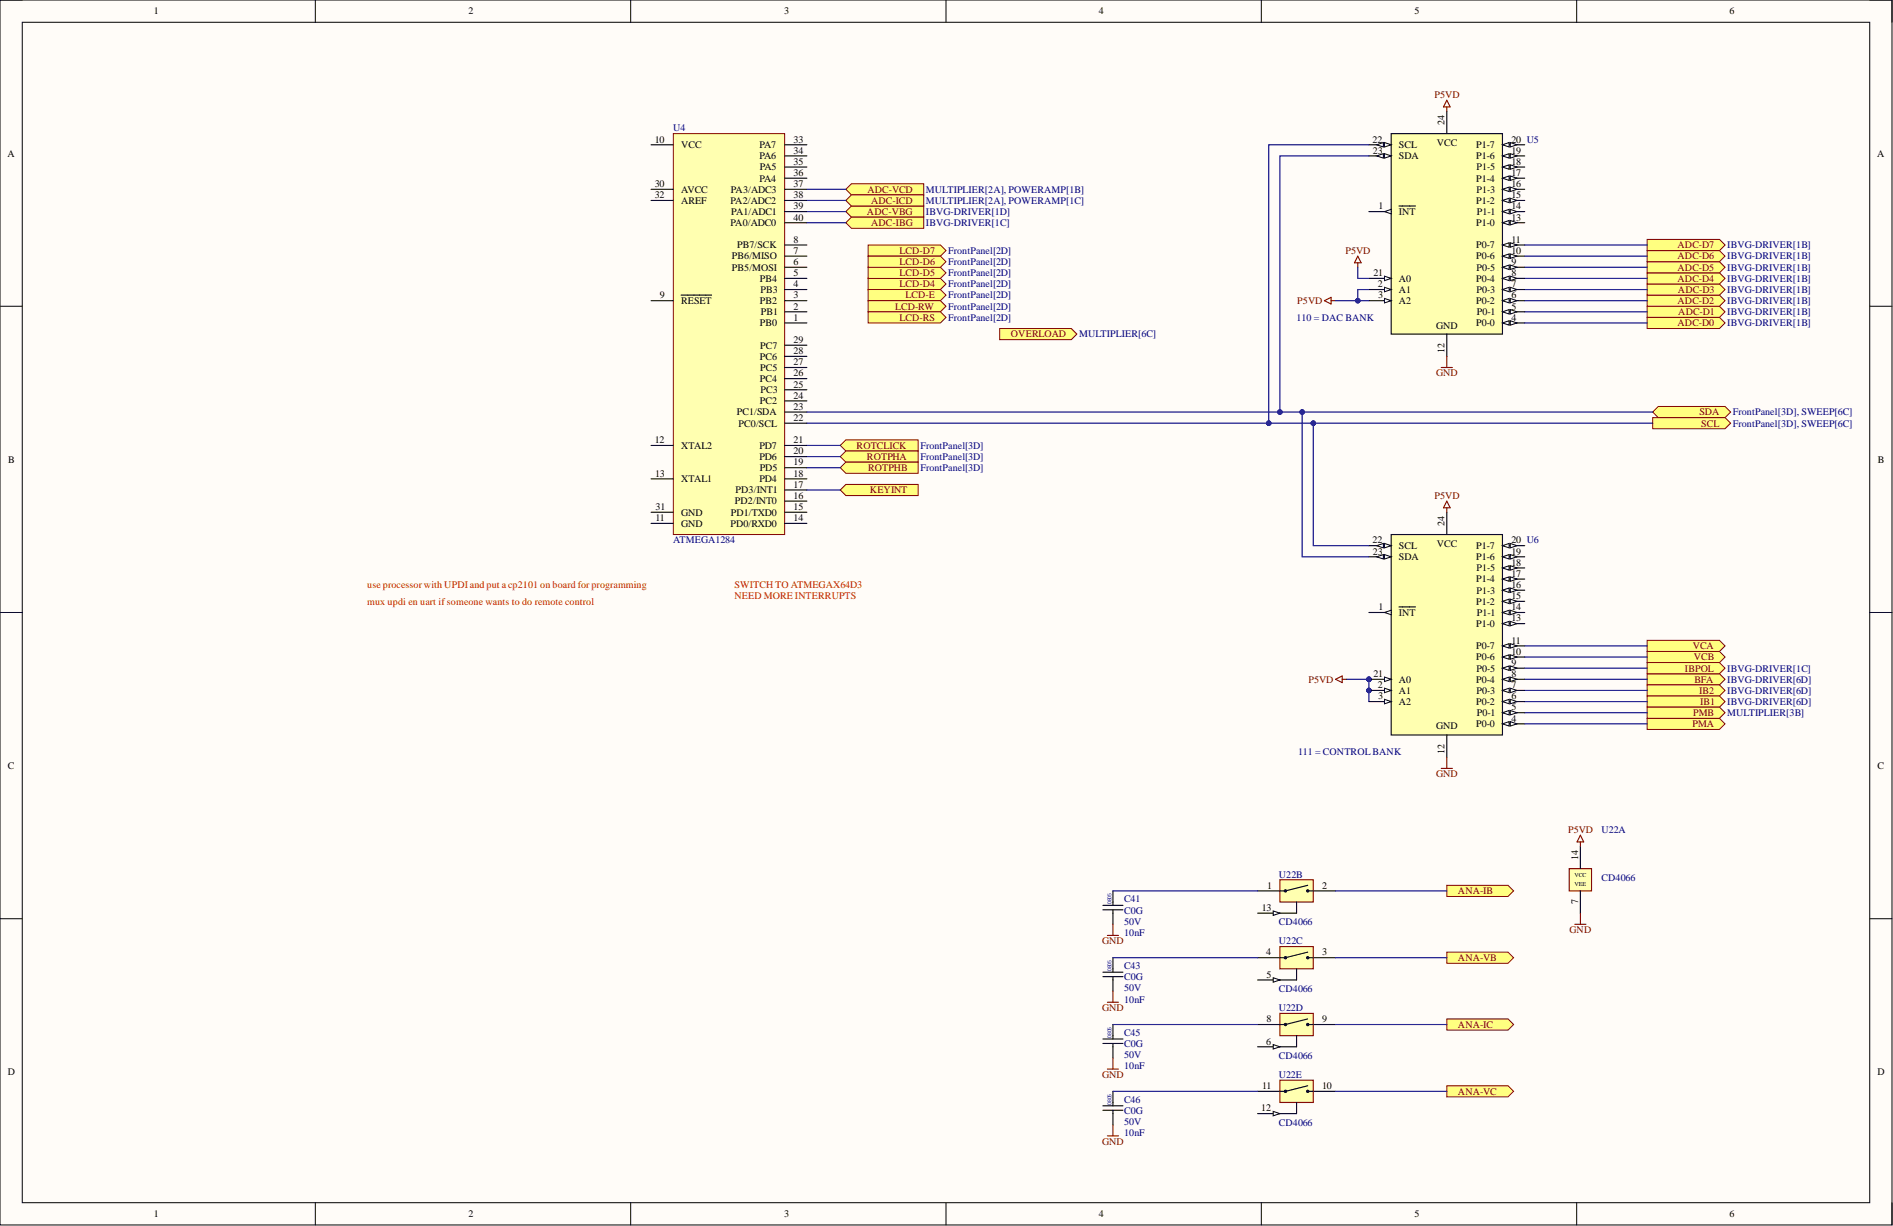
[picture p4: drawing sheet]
<svg xmlns="http://www.w3.org/2000/svg" width="431mm" height="279mm" viewBox="0 0 431 279" stroke-linecap="round" stroke-linejoin="round" font-family="sans-serif">
<defs><g id="words">
<g font-size="2.3">
<text x="35.1" y="3.3">1</text>
<text x="106.8" y="3.3">2</text>
<text x="178.7" y="3.3">3</text>
<text x="250.4" y="3.3">4</text>
<text x="322.4" y="3.3">5</text>
<text x="394.2" y="3.3">6</text>
<text x="329.2" y="28.4" transform="rotate(-90 329.2 28.4)">24</text>
<text x="1.7" y="35.7">A</text>
<text x="149.2" y="32.5">10</text>
<text x="155.2" y="33.8">VCC</text>
<text x="173.1" y="33.8">PA7</text>
<text x="180.9" y="32.5">33</text>
<text x="180.9" y="35">34</text>
<text x="312.8" y="32.5">22</text>
<text x="312.9" y="35">23</text>
<text x="318.8" y="33.8">SCL</text>
<text x="327.5" y="33.2">VCC</text>
<text x="336.4" y="33.8">P1-7</text>
<text x="344.5" y="35">19</text>
<text x="344.5" y="32.5">20 U5</text>
<text x="427.8" y="35.7">A</text>
<text x="173.1" y="36.3">PA6</text>
<text x="173.1" y="41.4">PA4</text>
<text x="173.2" y="38.8">PA5</text>
<text x="180.9" y="37.6">35</text>
<text x="180.9" y="40.1">36</text>
<text x="318.8" y="36.3">SDA</text>
<text x="336.4" y="41.4">P1-4</text>
<text x="336.4" y="36.3">P1-6</text>
<text x="336.5" y="38.8">P1-5</text>
<text x="344.5" y="40.1">17</text>
<text x="344.5" y="37.6">18</text>
<text x="149.2" y="42.6">30</text>
<text x="149.2" y="45.2">32</text>
<text x="155.2" y="43.9">AVCC</text>
<text x="155.2" y="46.4">AREF</text>
<text x="166.5" y="46.4">PA2/ADC2</text>
<text x="166.6" y="43.9">PA3/ADC3</text>
<text x="180.9" y="42.6">37</text>
<text x="180.9" y="45.2">38</text>
<text x="180.9" y="47.7">39</text>
<text x="314.2" y="47.7">1</text>
<text x="336.4" y="46.4">P1-2</text>
<text x="336.5" y="43.9">P1-3</text>
<text x="344.5" y="47.7">14</text>
<text x="344.5" y="45.2">15</text>
<text x="344.5" y="42.6">16</text>
<text x="166.5" y="51.5">PA0/ADC0</text>
<text x="166.7" y="49">PA1/ADC1</text>
<text x="180.9" y="50.3">40</text>
<text x="318.8" y="49">INT</text>
<text x="336.4" y="51.5">P1-0</text>
<text x="336.6" y="49">P1-1</text>
<text x="344.5" y="50.3">13</text>
<text x="166.8" y="59.1">PB6/MISO</text>
<text x="168" y="56.6">PB7/SCK</text>
<text x="180.9" y="57.9">7</text>
<text x="180.9" y="55.3">8</text>
<text x="336.4" y="56.6">P0-7</text>
<text x="336.4" y="59.1">P0-6</text>
<text x="344.5" y="55.3">11</text>
<text x="344.5" y="57.9">10</text>
<text x="166.8" y="61.7">PB5/MOSI</text>
<text x="173.2" y="64.2">PB4</text>
<text x="180.9" y="65.5">4</text>
<text x="180.9" y="62.9">5</text>
<text x="180.9" y="60.4">6</text>
<text x="313" y="62.9">21</text>
<text x="314" y="65.5">2</text>
<text x="318.8" y="64.2">A0</text>
<text x="336.4" y="64.2">P0-4</text>
<text x="336.5" y="61.7">P0-5</text>
<text x="344.5" y="62.9">8</text>
<text x="344.5" y="65.5">7</text>
<text x="344.5" y="60.4">9</text>
<text x="150.4" y="68">9</text>
<text x="155.2" y="69.3">RESET</text>
<text x="173.2" y="69.3">PB2</text>
<text x="173.3" y="66.7">PB3</text>
<text x="173.4" y="71.8">PB1</text>
<text x="180.9" y="70.6">2</text>
<text x="180.9" y="68">3</text>
<text x="314.1" y="68">3</text>
<text x="318.8" y="66.7">A1</text>
<text x="318.8" y="69.3">A2</text>
<text x="336.4" y="69.3">P0-2</text>
<text x="336.5" y="66.7">P0-3</text>
<text x="336.6" y="71.8">P0-1</text>
<text x="344.5" y="70.6">5</text>
<text x="344.5" y="68">6</text>
<text x="173.2" y="74.4">PB0</text>
<text x="180.9" y="73.1">1</text>
<text x="327.3" y="74.9">GND</text>
<text x="336.4" y="74.4">P0-0</text>
<text x="344.5" y="73.1">4</text>
<text x="173.2" y="82">PC6</text>
<text x="173.2" y="79.4">PC7</text>
<text x="180.9" y="83.2">27</text>
<text x="180.9" y="80.7">28</text>
<text x="180.9" y="78.2">29</text>
<text x="329.2" y="80.4" transform="rotate(-90 329.2 80.4)">12</text>
<text x="173.2" y="87.1">PC4</text>
<text x="173.2" y="84.5">PC5</text>
<text x="173.3" y="89.6">PC3</text>
<text x="180.9" y="88.3">25</text>
<text x="180.9" y="85.8">26</text>
<text x="167.9" y="94.7">PC1/SDA</text>
<text x="173.2" y="92.1">PC2</text>
<text x="180.9" y="95.9">22</text>
<text x="180.9" y="93.4">23</text>
<text x="180.9" y="90.9">24</text>
<text x="149.2" y="101">12</text>
<text x="168.3" y="97.2">PC0/SCL</text>
<text x="180.9" y="101">21</text>
<text x="1.9" y="105.5">B</text>
<text x="155.2" y="102.3">XTAL2</text>
<text x="173.1" y="104.8">PD6</text>
<text x="173.1" y="102.3">PD7</text>
<text x="173.2" y="107.4">PD5</text>
<text x="180.9" y="106.1">19</text>
<text x="180.9" y="103.5">20</text>
<text x="428" y="105.5">B</text>
<text x="149.3" y="108.6">13</text>
<text x="155.2" y="109.9">XTAL1</text>
<text x="167.7" y="112.4">PD3/INT1</text>
<text x="173.1" y="109.9">PD4</text>
<text x="180.9" y="113.7">16</text>
<text x="180.9" y="111.2">17</text>
<text x="180.9" y="108.6">18</text>
<text x="149.4" y="118.8">11</text>
<text x="149.4" y="116.2">31</text>
<text x="155.2" y="117.5">GND</text>
<text x="166.6" y="117.5">PD1/TXD0</text>
<text x="167.5" y="115">PD2/INT0</text>
<text x="180.9" y="118.8">14</text>
<text x="180.9" y="116.2">15</text>
<text x="329.2" y="119.8" transform="rotate(-90 329.2 119.8)">24</text>
<text x="155.2" y="120">GND</text>
<text x="166.5" y="120">PD0/RXD0</text>
<text x="312.8" y="123.8">22</text>
<text x="318.8" y="125.1">SCL</text>
<text x="327.5" y="124.6">VCC</text>
<text x="336.4" y="125.1">P1-7</text>
<text x="344.5" y="123.8">20 U6</text>
<text x="312.9" y="126.4">23</text>
<text x="318.8" y="127.7">SDA</text>
<text x="336.4" y="127.7">P1-6</text>
<text x="336.5" y="130.2">P1-5</text>
<text x="344.5" y="131.5">17</text>
<text x="344.5" y="128.9">18</text>
<text x="344.5" y="126.4">19</text>
<text x="336.4" y="137.8">P1-2</text>
<text x="336.4" y="132.7">P1-4</text>
<text x="336.5" y="135.3">P1-3</text>
<text x="344.5" y="136.5">15</text>
<text x="344.5" y="134">16</text>
<text x="314.2" y="139.1">1</text>
<text x="318.8" y="140.3">INT</text>
<text x="336.4" y="142.9">P1-0</text>
<text x="336.6" y="140.3">P1-1</text>
<text x="344.5" y="139.1">14</text>
<text x="344.5" y="141.6">13</text>
<text x="336.4" y="148">P0-7</text>
<text x="344.5" y="146.7">11</text>
<text x="344.5" y="149.2">10</text>
<text x="313" y="154.3">21</text>
<text x="318.8" y="155.6">A0</text>
<text x="336.4" y="155.6">P0-4</text>
<text x="336.4" y="150.5">P0-6</text>
<text x="336.5" y="153">P0-5</text>
<text x="344.5" y="154.3">8</text>
<text x="344.5" y="151.8">9</text>
<text x="314" y="156.8">2</text>
<text x="314.1" y="159.4">3</text>
<text x="318.8" y="158.1">A1</text>
<text x="318.8" y="160.6">A2</text>
<text x="336.4" y="160.6">P0-2</text>
<text x="336.5" y="158.1">P0-3</text>
<text x="344.5" y="161.9">5</text>
<text x="344.5" y="159.4">6</text>
<text x="344.5" y="156.8">7</text>
<text x="327.3" y="166.2">GND</text>
<text x="336.4" y="165.7">P0-0</text>
<text x="336.6" y="163.2">P0-1</text>
<text x="344.5" y="164.5">4</text>
<text x="329.2" y="171.7" transform="rotate(-90 329.2 171.7)">12</text>
<text x="1.8" y="175.3">C</text>
<text x="427.9" y="175.3">C</text>
<text x="359.7" y="195.9" transform="rotate(-90 359.7 195.9)">14</text>
<text x="288.8" y="202.5">1</text>
<text x="301.3" y="202.5">2</text>
<text x="287.6" y="207.6">13</text>
<text x="359.7" y="206.1" transform="rotate(-90 359.7 206.1)">7</text>
<text x="288.6" y="217.8">4</text>
<text x="301.3" y="217.8">3</text>
<text x="288.7" y="222.8">5</text>
<text x="288.7" y="233">8</text>
<text x="301.3" y="233">9</text>
<text x="288.6" y="238.1">6</text>
<text x="1.8" y="245.1">D</text>
<text x="427.9" y="245.1">D</text>
<text x="287.6" y="248.2">11</text>
<text x="301.3" y="248.2">10</text>
<text x="287.5" y="253.3">12</text>
<text x="35.1" y="277.4">1</text>
<text x="106.8" y="277.4">2</text>
<text x="178.7" y="277.4">3</text>
<text x="250.4" y="277.4">4</text>
<text x="322.4" y="277.4">5</text>
<text x="394.2" y="277.4">6</text>
</g>
<g font-size="2.3" fill="#800000">
<text x="327" y="22.3">P5VD</text>
<text x="197.7" y="43.9">ADC-VCD</text>
<text x="198.5" y="46.4">ADC-ICD</text>
<text x="197.6" y="49">ADC-VBG</text>
<text x="198.5" y="51.5">ADC-IBG</text>
<text x="205" y="57.9">LCD-D7</text>
<text x="306.7" y="57.9">P5VD</text>
<text x="382.3" y="59.1">ADC-D6</text>
<text x="382.3" y="56.6">ADC-D7</text>
<text x="205" y="65.5">LCD-D4</text>
<text x="205" y="62.9">LCD-D5</text>
<text x="205" y="60.4">LCD-D6</text>
<text x="382.3" y="64.2">ADC-D4</text>
<text x="382.3" y="61.7">ADC-D5</text>
<text x="204" y="70.6">LCD-RW</text>
<text x="206.4" y="68">LCD-E</text>
<text x="295.7" y="69.3">P5VD</text>
<text x="382.3" y="69.3">ADC-D2</text>
<text x="382.4" y="66.7">ADC-D3</text>
<text x="382.5" y="71.8">ADC-D1</text>
<text x="205" y="73.1">LCD-RS</text>
<text x="230.4" y="76.9">OVERLOAD</text>
<text x="382.3" y="74.4">ADC-D0</text>
<text x="327.3" y="85.8">GND</text>
<text x="387.3" y="94.7">SDA</text>
<text x="387.8" y="97.2">SCL</text>
<text x="195.2" y="102.3">ROTCLICK</text>
<text x="197.6" y="104.8">ROTPHA</text>
<text x="197.9" y="107.4">ROTPHB</text>
<text x="198.3" y="112.4">KEYINT</text>
<text x="327" y="113.7">P5VD</text>
<text x="385.8" y="148">VCA</text>
<text x="298.2" y="155.6">P5VD</text>
<text x="384" y="153">IBPOL</text>
<text x="386.1" y="150.5">VCB</text>
<text x="386.2" y="155.6">BFA</text>
<text x="387.3" y="158.1">IB2</text>
<text x="387.5" y="160.6">IB1</text>
<text x="385.7" y="165.7">PMA</text>
<text x="385.9" y="163.2">PMB</text>
<text x="327.3" y="177.1">GND</text>
<text x="357.4" y="189.8">P5VD</text>
<text x="332.3" y="203.8">ANA-IB</text>
<text x="251.2" y="215.2">GND</text>
<text x="357.7" y="212.7">GND</text>
<text x="332.3" y="219">ANA-VB</text>
<text x="251.2" y="230.4">GND</text>
<text x="332.3" y="234.2">ANA-IC</text>
<text x="251.2" y="245.7">GND</text>
<text x="332.3" y="249.5">ANA-VC</text>
<text x="251.2" y="260.9">GND</text>
</g>
<g font-size="2.3" fill="#000080">
<text x="153.5" y="29.9">U4</text>
<text x="211" y="43.9">MULTIPLIER[2A], POWERAMP[1B]</text>
<text x="211" y="46.4">MULTIPLIER[2A], POWERAMP[1C]</text>
<text x="211" y="49">IBVG-DRIVER[1D]</text>
<text x="211" y="51.5">IBVG-DRIVER[1C]</text>
<text x="216.1" y="57.9">FrontPanel[2D]</text>
<text x="393.7" y="59.1">IBVG-DRIVER[1B]</text>
<text x="393.7" y="56.6">IBVG-DRIVER[1B]</text>
<text x="216.1" y="65.5">FrontPanel[2D]</text>
<text x="216.1" y="62.9">FrontPanel[2D]</text>
<text x="216.1" y="60.4">FrontPanel[2D]</text>
<text x="393.7" y="64.2">IBVG-DRIVER[1B]</text>
<text x="393.7" y="61.7">IBVG-DRIVER[1B]</text>
<text x="216.1" y="68">FrontPanel[2D]</text>
<text x="216.1" y="70.6">FrontPanel[2D]</text>
<text x="393.7" y="71.8">IBVG-DRIVER[1B]</text>
<text x="393.7" y="69.3">IBVG-DRIVER[1B]</text>
<text x="393.7" y="66.7">IBVG-DRIVER[1B]</text>
<text x="216.1" y="73.1">FrontPanel[2D]</text>
<text x="246" y="76.9">MULTIPLIER[6C]</text>
<text x="295.5" y="73.1">110 = DAC BANK</text>
<text x="393.7" y="74.4">IBVG-DRIVER[1B]</text>
<text x="394.9" y="94.7">FrontPanel[3D], SWEEP[6C]</text>
<text x="394.9" y="97.2">FrontPanel[3D], SWEEP[6C]</text>
<text x="209.8" y="102.3">FrontPanel[3D]</text>
<text x="209.8" y="104.8">FrontPanel[3D]</text>
<text x="209.8" y="107.4">FrontPanel[3D]</text>
<text x="153.5" y="123.8">ATMEGA1284</text>
<text x="393.7" y="155.6">IBVG-DRIVER[6D]</text>
<text x="393.7" y="153">IBVG-DRIVER[1C]</text>
<text x="393.7" y="158.1">IBVG-DRIVER[6D]</text>
<text x="393.7" y="160.6">IBVG-DRIVER[6D]</text>
<text x="393.7" y="163.2">MULTIPLIER[3B]</text>
<text x="295.8" y="172.1">111 = CONTROLBANK</text>
<text x="365" y="189.8">U22A</text>
<text x="291.5" y="200">U22B</text>
<text x="365" y="200.7">CD4066</text>
<text x="256.2" y="208.2">C0G</text>
<text x="256.2" y="205.7">C41</text>
<text x="256.2" y="210.7">50V</text>
<text x="256.2" y="213.3">10nF</text>
<text x="291.5" y="210.9">CD4066</text>
<text x="291.5" y="215.2">U22C</text>
<text x="256.2" y="220.9">C43</text>
<text x="256.2" y="223.4">C0G</text>
<text x="256.2" y="226">50V</text>
<text x="291.5" y="226.1">CD4066</text>
<text x="256.2" y="228.5">10nF</text>
<text x="291.5" y="230.4">U22D</text>
<text x="256.2" y="238.6">C0G</text>
<text x="256.2" y="236.1">C45</text>
<text x="256.2" y="241.2">50V</text>
<text x="256.2" y="243.7">10nF</text>
<text x="291.5" y="241.4">CD4066</text>
<text x="291.5" y="245.7">U22E</text>
<text x="256.2" y="251.3">C46</text>
<text x="256.2" y="253.9">C0G</text>
<text x="256.2" y="256.4">50V</text>
<text x="291.5" y="256.6">CD4066</text>
<text x="256.2" y="258.9">10nF</text>
</g>
<g font-size="2.3" fill="#f00">
<text x="83.7" y="134">use processor with UPDI and put a cp2101 on board for programming</text>
<text x="83.7" y="137.8">mux updi en uart if someone wants to do remote control</text>
<text x="167.4" y="134">SWITCH TO ATMEGAX64D3</text>
<text x="167.4" y="136.5">NEED MORE INTERRUPTS</text>
</g>
<g font-size="1.4">
<text x="358.8" y="201.9">VEE</text>
<text x="358.8" y="199.9">VCC</text>
</g>
<g font-size="1.3" fill="#000080">
<text x="253.3" y="206.1" transform="rotate(-90 253.3 206.1)">0805</text>
<text x="253.3" y="221.3" transform="rotate(-90 253.3 221.3)">0805</text>
<text x="253.3" y="236.5" transform="rotate(-90 253.3 236.5)">0805</text>
<text x="253.3" y="251.8" transform="rotate(-90 253.3 251.8)">0805</text>
</g>
</g></defs>
<path d="M0 0h431.2v279.2h-431.2z" fill-rule="evenodd" fill="#fffcf8"/>
<path d="M0 0h431.2v279.2h-431.2z" fill="none" stroke="#000" stroke-width=".23"/>
<path d="M5.1 5.1h421v269h-421z" fill-rule="evenodd" fill="#fffcf8"/>
<g fill="none" stroke="#000" stroke-width=".23">
<path d="M0 0h5.1M5.1 5.1h421v269h-421zM71.9 0v5.1M143.7 0v5.1M215.6 0v5.1M287.5 0v5.1M359.3 0v5.1M426.1 0h5.1v5.1M0 69.8h5.1M426.1 69.8h5.1M0 139.6h5.1M426.1 139.6h5.1"/>
<path d="M0 209.4h5.1M426.1 209.4h5.1M71.9 274.1v5.1M143.7 274.1v5.1M215.6 274.1v5.1M287.5 274.1v5.1M359.3 274.1v5.1M431.2 274.1v5.1"/>
</g>
<path d="M317.1 30.5h25.3v45.6h-25.3z" fill-rule="evenodd" fill="#ffffb0"/>
<path d="M317.1 30.5h25.3v45.6h-25.3zM342.4 48.2h5.1" fill="none" stroke="#000" stroke-width=".25"/>
<path d="M342.4 48.2l1.6-.5v1z" fill="#f8fcff"/>
<path d="M342.4 48.2l1.6-.5v1z" fill="none" stroke="#000" stroke-width=".23"/>
<path d="M344.2 47.7l1.5 .5-1.5 .5z" fill="#f8fcff"/>
<path d="M344.2 47.7l1.5 .5-1.5 .5z" fill="none" stroke="#000" stroke-width=".23"/>
<path d="M342.4 45.7h5.1" fill="none" stroke="#000" stroke-width=".25"/>
<path d="M342.4 45.7l1.6-.5v1z" fill="#f8fcff"/>
<path d="M342.4 45.7l1.6-.5v1z" fill="none" stroke="#000" stroke-width=".23"/>
<path d="M344.2 45.2l1.5 .5-1.5 .5z" fill="#f8fcff"/>
<path d="M344.2 45.2l1.5 .5-1.5 .5z" fill="none" stroke="#000" stroke-width=".23"/>
<path d="M312 48.2h5.1" fill="none" stroke="#000" stroke-width=".25"/>
<path d="M315.6 48.2l1.5-.5v1z" fill="#f8fcff"/>
<path d="M315.6 48.2l1.5-.5v1z" fill="none" stroke="#000" stroke-width=".23"/>
<path d="M318.8 47h3.8M342.4 63.4h5.1" fill="none" stroke="#000" stroke-width=".25"/>
<path d="M342.4 63.4l1.6-.5v1.1z" fill="#f8fcff"/>
<path d="M342.4 63.4l1.6-.5v1.1z" fill="none" stroke="#000" stroke-width=".23"/>
<path d="M344.2 62.9l1.5 .5-1.5 .6z" fill="#f8fcff"/>
<path d="M344.2 62.9l1.5 .5-1.5 .6z" fill="none" stroke="#000" stroke-width=".23"/>
<path d="M342.4 73.6h5.1" fill="none" stroke="#000" stroke-width=".25"/>
<path d="M342.4 73.6l1.6-.5v1z" fill="#f8fcff"/>
<path d="M342.4 73.6l1.6-.5v1z" fill="none" stroke="#000" stroke-width=".23"/>
<path d="M344.2 73.1l1.5 .5-1.5 .5z" fill="#f8fcff"/>
<path d="M344.2 73.1l1.5 .5-1.5 .5z" fill="none" stroke="#000" stroke-width=".23"/>
<path d="M342.4 71.1h5.1" fill="none" stroke="#000" stroke-width=".25"/>
<path d="M342.4 71.1l1.6-.5v1z" fill="#f8fcff"/>
<path d="M342.4 71.1l1.6-.5v1z" fill="none" stroke="#000" stroke-width=".23"/>
<path d="M344.2 70.6l1.5 .5-1.5 .5z" fill="#f8fcff"/>
<path d="M344.2 70.6l1.5 .5-1.5 .5z" fill="none" stroke="#000" stroke-width=".23"/>
<path d="M342.4 68.5h5.1" fill="none" stroke="#000" stroke-width=".25"/>
<path d="M342.4 68.5l1.6-.5v1z" fill="#f8fcff"/>
<path d="M342.4 68.5l1.6-.5v1z" fill="none" stroke="#000" stroke-width=".23"/>
<path d="M344.2 68l1.5 .5-1.5 .5z" fill="#f8fcff"/>
<path d="M344.2 68l1.5 .5-1.5 .5z" fill="none" stroke="#000" stroke-width=".23"/>
<path d="M342.4 66h5.1" fill="none" stroke="#000" stroke-width=".25"/>
<path d="M342.4 66l1.6-.5v1z" fill="#f8fcff"/>
<path d="M342.4 66l1.6-.5v1z" fill="none" stroke="#000" stroke-width=".23"/>
<path d="M344.2 65.5l1.5 .5-1.5 .5z" fill="#f8fcff"/>
<path d="M344.2 65.5l1.5 .5-1.5 .5z" fill="none" stroke="#000" stroke-width=".23"/>
<path d="M342.4 60.9h5.1" fill="none" stroke="#000" stroke-width=".25"/>
<path d="M342.4 60.9l1.6-.5v1z" fill="#f8fcff"/>
<path d="M342.4 60.9l1.6-.5v1z" fill="none" stroke="#000" stroke-width=".23"/>
<path d="M344.2 60.4l1.5 .5-1.5 .5z" fill="#f8fcff"/>
<path d="M344.2 60.4l1.5 .5-1.5 .5z" fill="none" stroke="#000" stroke-width=".23"/>
<path d="M342.4 55.8h5.1" fill="none" stroke="#000" stroke-width=".25"/>
<path d="M342.4 55.8l1.6-.5v1z" fill="#f8fcff"/>
<path d="M342.4 55.8l1.6-.5v1z" fill="none" stroke="#000" stroke-width=".23"/>
<path d="M344.2 55.3l1.5 .5-1.5 .5z" fill="#f8fcff"/>
<path d="M344.2 55.3l1.5 .5-1.5 .5z" fill="none" stroke="#000" stroke-width=".23"/>
<path d="M342.4 58.4h5.1" fill="none" stroke="#000" stroke-width=".25"/>
<path d="M342.4 58.4l1.6-.5v1z" fill="#f8fcff"/>
<path d="M342.4 58.4l1.6-.5v1z" fill="none" stroke="#000" stroke-width=".23"/>
<path d="M344.2 57.9l1.5 .5-1.5 .5z" fill="#f8fcff"/>
<path d="M344.2 57.9l1.5 .5-1.5 .5z" fill="none" stroke="#000" stroke-width=".23"/>
<path d="M342.4 43.1h5.1" fill="none" stroke="#000" stroke-width=".25"/>
<path d="M342.4 43.1l1.6-.5v1.1z" fill="#f8fcff"/>
<path d="M342.4 43.1l1.6-.5v1.1z" fill="none" stroke="#000" stroke-width=".23"/>
<path d="M344.2 42.6l1.5 .5-1.5 .6z" fill="#f8fcff"/>
<path d="M344.2 42.6l1.5 .5-1.5 .6z" fill="none" stroke="#000" stroke-width=".23"/>
<path d="M342.4 50.8h5.1" fill="none" stroke="#000" stroke-width=".25"/>
<path d="M342.4 50.8l1.6-.5v1z" fill="#f8fcff"/>
<path d="M342.4 50.8l1.6-.5v1z" fill="none" stroke="#000" stroke-width=".23"/>
<path d="M344.2 50.3l1.5 .5-1.5 .5z" fill="#f8fcff"/>
<path d="M344.2 50.3l1.5 .5-1.5 .5z" fill="none" stroke="#000" stroke-width=".23"/>
<path d="M342.4 40.6h5.1M329.8 76.1v5.1" fill="none" stroke="#000" stroke-width=".25"/>
<path d="M342.4 40.6l1.6-.5v1z" fill="#f8fcff"/>
<path d="M342.4 40.6l1.6-.5v1z" fill="none" stroke="#000" stroke-width=".23"/>
<path d="M344.2 40.1l1.5 .5-1.5 .5z" fill="#f8fcff"/>
<path d="M344.2 40.1l1.5 .5-1.5 .5z" fill="none" stroke="#000" stroke-width=".23"/>
<path d="M342.4 38.1h5.1" fill="none" stroke="#000" stroke-width=".25"/>
<path d="M342.4 38.1l1.6-.5v1z" fill="#f8fcff"/>
<path d="M342.4 38.1l1.6-.5v1z" fill="none" stroke="#000" stroke-width=".23"/>
<path d="M344.2 37.6l1.5 .5-1.5 .5z" fill="#f8fcff"/>
<path d="M344.2 37.6l1.5 .5-1.5 .5z" fill="none" stroke="#000" stroke-width=".23"/>
<path d="M342.4 35.5h5.1" fill="none" stroke="#000" stroke-width=".25"/>
<path d="M342.4 35.5l1.6-.5v1z" fill="#f8fcff"/>
<path d="M342.4 35.5l1.6-.5v1z" fill="none" stroke="#000" stroke-width=".23"/>
<path d="M344.2 35l1.5 .5-1.5 .5z" fill="#f8fcff"/>
<path d="M344.2 35l1.5 .5-1.5 .5z" fill="none" stroke="#000" stroke-width=".23"/>
<path d="M342.4 33h5.1" fill="none" stroke="#000" stroke-width=".25"/>
<path d="M342.4 33l1.6-.5v1z" fill="#f8fcff"/>
<path d="M342.4 33l1.6-.5v1z" fill="none" stroke="#000" stroke-width=".23"/>
<path d="M344.2 32.5l1.5 .5-1.5 .5z" fill="#f8fcff"/>
<path d="M344.2 32.5l1.5 .5-1.5 .5z" fill="none" stroke="#000" stroke-width=".23"/>
<path d="M312 63.4h5.1" fill="none" stroke="#000" stroke-width=".25"/>
<path d="M315.6 62.9l1.5 .5-1.5 .6z" fill="#f8fcff"/>
<path d="M315.6 62.9l1.5 .5-1.5 .6z" fill="none" stroke="#000" stroke-width=".23"/>
<path d="M312 33h5.1" fill="none" stroke="#000" stroke-width=".25"/>
<path d="M315.6 32.5l1.5 .5-1.5 .5z" fill="#f8fcff"/>
<path d="M315.6 32.5l1.5 .5-1.5 .5z" fill="none" stroke="#000" stroke-width=".23"/>
<path d="M313.8 33l1.5-.5v1z" fill="#f8fcff"/>
<path d="M313.8 33l1.5-.5v1z" fill="none" stroke="#000" stroke-width=".23"/>
<path d="M312 35.5h5.1" fill="none" stroke="#000" stroke-width=".25"/>
<path d="M315.6 35l1.5 .5-1.5 .5z" fill="#f8fcff"/>
<path d="M315.6 35l1.5 .5-1.5 .5z" fill="none" stroke="#000" stroke-width=".23"/>
<path d="M313.8 35.5l1.5-.5v1z" fill="#f8fcff"/>
<path d="M313.8 35.5l1.5-.5v1z" fill="none" stroke="#000" stroke-width=".23"/>
<path d="M329.8 25.4v5.1M312 66h5.1" fill="none" stroke="#000" stroke-width=".25"/>
<path d="M315.6 65.5l1.5 .5-1.5 .5z" fill="#f8fcff"/>
<path d="M315.6 65.5l1.5 .5-1.5 .5z" fill="none" stroke="#000" stroke-width=".23"/>
<path d="M312 68.5h5.1" fill="none" stroke="#000" stroke-width=".25"/>
<path d="M315.6 68l1.5 .5-1.5 .5z" fill="#f8fcff"/>
<path d="M315.6 68l1.5 .5-1.5 .5z" fill="none" stroke="#000" stroke-width=".23"/>
<path d="M329.8 22.8l.7 1.6h-1.5zM329.8 24.4v1M309.5 58.4l.7 1.5h-1.5zM309.5 59.9v1M301.9 68.5l1.5-.7v1.5zM303.4 68.5h1M328.5 83.8h2.5M329.8 81.2v2.6" fill="none" stroke="#800000" stroke-width=".25"/>
<path d="M375.4 72.3h16.5l1.3 1.3-1.3 1.3h-16.5z" fill-rule="evenodd" fill="#ffff80"/>
<path d="M375.4 72.3h16.5l1.3 1.3-1.3 1.3h-16.5z" fill="none" stroke="#800000" stroke-width=".23"/>
<path d="M375.4 69.8h16.5l1.3 1.3-1.3 1.2h-16.5z" fill-rule="evenodd" fill="#ffff80"/>
<path d="M375.4 69.8h16.5l1.3 1.3-1.3 1.2h-16.5z" fill="none" stroke="#800000" stroke-width=".23"/>
<path d="M375.4 67.3h16.5l1.3 1.2-1.3 1.3h-16.5z" fill-rule="evenodd" fill="#ffff80"/>
<path d="M375.4 67.3h16.5l1.3 1.2-1.3 1.3h-16.5z" fill="none" stroke="#800000" stroke-width=".23"/>
<path d="M375.4 64.7h16.5l1.3 1.3-1.3 1.3h-16.5z" fill-rule="evenodd" fill="#ffff80"/>
<path d="M375.4 64.7h16.5l1.3 1.3-1.3 1.3h-16.5z" fill="none" stroke="#800000" stroke-width=".23"/>
<path d="M375.4 62.2h16.5l1.3 1.2-1.3 1.3h-16.5z" fill-rule="evenodd" fill="#ffff80"/>
<path d="M375.4 62.2h16.5l1.3 1.2-1.3 1.3h-16.5z" fill="none" stroke="#800000" stroke-width=".23"/>
<path d="M375.4 59.6h16.5l1.3 1.3-1.3 1.3h-16.5z" fill-rule="evenodd" fill="#ffff80"/>
<path d="M375.4 59.6h16.5l1.3 1.3-1.3 1.3h-16.5z" fill="none" stroke="#800000" stroke-width=".23"/>
<path d="M375.4 57.1h16.5l1.3 1.3-1.3 1.2h-16.5z" fill-rule="evenodd" fill="#ffff80"/>
<path d="M375.4 57.1h16.5l1.3 1.3-1.3 1.2h-16.5z" fill="none" stroke="#800000" stroke-width=".23"/>
<path d="M375.4 54.6h16.5l1.3 1.2-1.3 1.3h-16.5z" fill-rule="evenodd" fill="#ffff80"/>
<path d="M375.4 54.6h16.5l1.3 1.2-1.3 1.3h-16.5z" fill="none" stroke="#800000" stroke-width=".23"/>
<circle cx="312" cy="154.8" r=".51" fill="#000080"/>
<circle cx="312" cy="154.8" r=".51" fill="none" stroke="#000080" stroke-width=".23"/>
<circle cx="312" cy="157.4" r=".51" fill="#000080"/>
<circle cx="312" cy="157.4" r=".51" fill="none" stroke="#000080" stroke-width=".23"/>
<path d="M317.1 121.8h25.3v45.7h-25.3z" fill-rule="evenodd" fill="#ffffb0"/>
<path d="M317.1 121.8h25.3v45.7h-25.3zM342.4 139.6h5.1" fill="none" stroke="#000" stroke-width=".25"/>
<path d="M342.4 139.6l1.6-.5v1z" fill="#f8fcff"/>
<path d="M342.4 139.6l1.6-.5v1z" fill="none" stroke="#000" stroke-width=".23"/>
<path d="M344.2 139.1l1.5 .5-1.5 .5z" fill="#f8fcff"/>
<path d="M344.2 139.1l1.5 .5-1.5 .5z" fill="none" stroke="#000" stroke-width=".23"/>
<path d="M342.4 137h5.1" fill="none" stroke="#000" stroke-width=".25"/>
<path d="M342.4 137l1.6-.5v1.1z" fill="#f8fcff"/>
<path d="M342.4 137l1.6-.5v1.1z" fill="none" stroke="#000" stroke-width=".23"/>
<path d="M344.2 136.5l1.5 .5-1.5 .6z" fill="#f8fcff"/>
<path d="M344.2 136.5l1.5 .5-1.5 .6z" fill="none" stroke="#000" stroke-width=".23"/>
<path d="M312 139.6h5.1" fill="none" stroke="#000" stroke-width=".25"/>
<path d="M315.6 139.6l1.5-.5v1z" fill="#f8fcff"/>
<path d="M315.6 139.6l1.5-.5v1z" fill="none" stroke="#000" stroke-width=".23"/>
<path d="M318.8 138.3h3.8M342.4 154.8h5.1" fill="none" stroke="#000" stroke-width=".25"/>
<path d="M342.4 154.8l1.6-.5v1z" fill="#f8fcff"/>
<path d="M342.4 154.8l1.6-.5v1z" fill="none" stroke="#000" stroke-width=".23"/>
<path d="M344.2 154.3l1.5 .5-1.5 .5z" fill="#f8fcff"/>
<path d="M344.2 154.3l1.5 .5-1.5 .5z" fill="none" stroke="#000" stroke-width=".23"/>
<path d="M342.4 165h5.1" fill="none" stroke="#000" stroke-width=".25"/>
<path d="M342.4 165l1.6-.5v1z" fill="#f8fcff"/>
<path d="M342.4 165l1.6-.5v1z" fill="none" stroke="#000" stroke-width=".23"/>
<path d="M344.2 164.5l1.5 .5-1.5 .5z" fill="#f8fcff"/>
<path d="M344.2 164.5l1.5 .5-1.5 .5z" fill="none" stroke="#000" stroke-width=".23"/>
<path d="M342.4 162.4h5.1" fill="none" stroke="#000" stroke-width=".25"/>
<path d="M342.4 162.4l1.6-.5v1z" fill="#f8fcff"/>
<path d="M342.4 162.4l1.6-.5v1z" fill="none" stroke="#000" stroke-width=".23"/>
<path d="M344.2 161.9l1.5 .5-1.5 .5z" fill="#f8fcff"/>
<path d="M344.2 161.9l1.5 .5-1.5 .5z" fill="none" stroke="#000" stroke-width=".23"/>
<path d="M342.4 159.9h5.1" fill="none" stroke="#000" stroke-width=".25"/>
<path d="M342.4 159.9l1.6-.5v1z" fill="#f8fcff"/>
<path d="M342.4 159.9l1.6-.5v1z" fill="none" stroke="#000" stroke-width=".23"/>
<path d="M344.2 159.4l1.5 .5-1.5 .5z" fill="#f8fcff"/>
<path d="M344.2 159.4l1.5 .5-1.5 .5z" fill="none" stroke="#000" stroke-width=".23"/>
<path d="M342.4 157.3h5.1" fill="none" stroke="#000" stroke-width=".25"/>
<path d="M342.4 157.3l1.6-.5v1.1z" fill="#f8fcff"/>
<path d="M342.4 157.3l1.6-.5v1.1z" fill="none" stroke="#000" stroke-width=".23"/>
<path d="M344.2 156.8l1.5 .5-1.5 .6z" fill="#f8fcff"/>
<path d="M344.2 156.8l1.5 .5-1.5 .6z" fill="none" stroke="#000" stroke-width=".23"/>
<path d="M342.4 152.3h5.1" fill="none" stroke="#000" stroke-width=".25"/>
<path d="M342.4 152.3l1.6-.5v1z" fill="#f8fcff"/>
<path d="M342.4 152.3l1.6-.5v1z" fill="none" stroke="#000" stroke-width=".23"/>
<path d="M344.2 151.8l1.5 .5-1.5 .5z" fill="#f8fcff"/>
<path d="M344.2 151.8l1.5 .5-1.5 .5z" fill="none" stroke="#000" stroke-width=".23"/>
<path d="M342.4 147.2h5.1" fill="none" stroke="#000" stroke-width=".25"/>
<path d="M342.4 147.2l1.6-.5v1z" fill="#f8fcff"/>
<path d="M342.4 147.2l1.6-.5v1z" fill="none" stroke="#000" stroke-width=".23"/>
<path d="M344.2 146.7l1.5 .5-1.5 .5z" fill="#f8fcff"/>
<path d="M344.2 146.7l1.5 .5-1.5 .5z" fill="none" stroke="#000" stroke-width=".23"/>
<path d="M342.4 149.7h5.1" fill="none" stroke="#000" stroke-width=".25"/>
<path d="M342.4 149.7l1.6-.5v1z" fill="#f8fcff"/>
<path d="M342.4 149.7l1.6-.5v1z" fill="none" stroke="#000" stroke-width=".23"/>
<path d="M344.2 149.2l1.5 .5-1.5 .5z" fill="#f8fcff"/>
<path d="M344.2 149.2l1.5 .5-1.5 .5z" fill="none" stroke="#000" stroke-width=".23"/>
<path d="M342.4 134.5h5.1" fill="none" stroke="#000" stroke-width=".25"/>
<path d="M342.4 134.5l1.6-.5v1z" fill="#f8fcff"/>
<path d="M342.4 134.5l1.6-.5v1z" fill="none" stroke="#000" stroke-width=".23"/>
<path d="M344.2 134l1.5 .5-1.5 .5z" fill="#f8fcff"/>
<path d="M344.2 134l1.5 .5-1.5 .5z" fill="none" stroke="#000" stroke-width=".23"/>
<path d="M342.4 142.1h5.1" fill="none" stroke="#000" stroke-width=".25"/>
<path d="M342.4 142.1l1.6-.5v1z" fill="#f8fcff"/>
<path d="M342.4 142.1l1.6-.5v1z" fill="none" stroke="#000" stroke-width=".23"/>
<path d="M344.2 141.6l1.5 .5-1.5 .5z" fill="#f8fcff"/>
<path d="M344.2 141.6l1.5 .5-1.5 .5z" fill="none" stroke="#000" stroke-width=".23"/>
<path d="M342.4 132h5.1M329.8 167.5v5.1" fill="none" stroke="#000" stroke-width=".25"/>
<path d="M342.4 132l1.6-.5v1z" fill="#f8fcff"/>
<path d="M342.4 132l1.6-.5v1z" fill="none" stroke="#000" stroke-width=".23"/>
<path d="M344.2 131.5l1.5 .5-1.5 .5z" fill="#f8fcff"/>
<path d="M344.2 131.5l1.5 .5-1.5 .5z" fill="none" stroke="#000" stroke-width=".23"/>
<path d="M342.4 129.4h5.1" fill="none" stroke="#000" stroke-width=".25"/>
<path d="M342.4 129.4l1.6-.5v1z" fill="#f8fcff"/>
<path d="M342.4 129.4l1.6-.5v1z" fill="none" stroke="#000" stroke-width=".23"/>
<path d="M344.2 128.9l1.5 .5-1.5 .5z" fill="#f8fcff"/>
<path d="M344.2 128.9l1.5 .5-1.5 .5z" fill="none" stroke="#000" stroke-width=".23"/>
<path d="M342.4 126.9h5.1" fill="none" stroke="#000" stroke-width=".25"/>
<path d="M342.4 126.9l1.6-.5v1z" fill="#f8fcff"/>
<path d="M342.4 126.9l1.6-.5v1z" fill="none" stroke="#000" stroke-width=".23"/>
<path d="M344.2 126.4l1.5 .5-1.5 .5z" fill="#f8fcff"/>
<path d="M344.2 126.4l1.5 .5-1.5 .5z" fill="none" stroke="#000" stroke-width=".23"/>
<path d="M342.4 124.4h5.1" fill="none" stroke="#000" stroke-width=".25"/>
<path d="M342.4 124.4l1.6-.6v1.1z" fill="#f8fcff"/>
<path d="M342.4 124.4l1.6-.6v1.1z" fill="none" stroke="#000" stroke-width=".23"/>
<path d="M344.2 123.8l1.5 .6-1.5 .5z" fill="#f8fcff"/>
<path d="M344.2 123.8l1.5 .6-1.5 .5z" fill="none" stroke="#000" stroke-width=".23"/>
<path d="M312 154.8h5.1" fill="none" stroke="#000" stroke-width=".25"/>
<path d="M315.6 154.3l1.5 .5-1.5 .5z" fill="#f8fcff"/>
<path d="M315.6 154.3l1.5 .5-1.5 .5z" fill="none" stroke="#000" stroke-width=".23"/>
<circle cx="312" cy="154.8" r=".51" fill="#000080"/>
<circle cx="312" cy="154.8" r=".51" fill="none" stroke="#000080" stroke-width=".23"/>
<path d="M312 124.4h5.1" fill="none" stroke="#000" stroke-width=".25"/>
<path d="M315.6 123.8l1.5 .6-1.5 .5z" fill="#f8fcff"/>
<path d="M315.6 123.8l1.5 .6-1.5 .5z" fill="none" stroke="#000" stroke-width=".23"/>
<path d="M313.8 124.4l1.5-.6v1.1z" fill="#f8fcff"/>
<path d="M313.8 124.4l1.5-.6v1.1z" fill="none" stroke="#000" stroke-width=".23"/>
<path d="M312 126.9h5.1" fill="none" stroke="#000" stroke-width=".25"/>
<path d="M315.6 126.4l1.5 .5-1.5 .5z" fill="#f8fcff"/>
<path d="M315.6 126.4l1.5 .5-1.5 .5z" fill="none" stroke="#000" stroke-width=".23"/>
<path d="M313.8 126.9l1.5-.5v1z" fill="#f8fcff"/>
<path d="M313.8 126.9l1.5-.5v1z" fill="none" stroke="#000" stroke-width=".23"/>
<path d="M329.8 116.7v5.1M312 157.3h5.1" fill="none" stroke="#000" stroke-width=".25"/>
<path d="M315.6 156.8l1.5 .5-1.5 .6z" fill="#f8fcff"/>
<path d="M315.6 156.8l1.5 .5-1.5 .6z" fill="none" stroke="#000" stroke-width=".23"/>
<circle cx="312" cy="157.4" r=".51" fill="#000080"/>
<circle cx="312" cy="157.4" r=".51" fill="none" stroke="#000080" stroke-width=".23"/>
<path d="M312 159.9h5.1" fill="none" stroke="#000" stroke-width=".25"/>
<path d="M315.6 159.4l1.5 .5-1.5 .5z" fill="#f8fcff"/>
<path d="M315.6 159.4l1.5 .5-1.5 .5z" fill="none" stroke="#000" stroke-width=".23"/>
<path d="M375.4 145.9h16.5l1.3 1.3-1.3 1.3h-16.5z" fill-rule="evenodd" fill="#ffff80"/>
<path d="M375.4 145.9h16.5l1.3 1.3-1.3 1.3h-16.5z" fill="none" stroke="#800000" stroke-width=".23"/>
<path d="M375.4 148.5h16.5l1.3 1.2-1.3 1.3h-16.5z" fill-rule="evenodd" fill="#ffff80"/>
<path d="M375.4 148.5h16.5l1.3 1.2-1.3 1.3h-16.5z" fill="none" stroke="#800000" stroke-width=".23"/>
<path d="M375.4 153.5h16.5l1.3 1.3-1.3 1.3h-16.5z" fill-rule="evenodd" fill="#ffff80"/>
<path d="M375.4 153.5h16.5l1.3 1.3-1.3 1.3h-16.5z" fill="none" stroke="#800000" stroke-width=".23"/>
<path d="M375.4 156.1h16.5l1.3 1.2-1.3 1.3h-16.5z" fill-rule="evenodd" fill="#ffff80"/>
<path d="M375.4 156.1h16.5l1.3 1.2-1.3 1.3h-16.5z" fill="none" stroke="#800000" stroke-width=".23"/>
<path d="M375.4 158.6h16.5l1.3 1.3-1.3 1.3h-16.5z" fill-rule="evenodd" fill="#ffff80"/>
<path d="M375.4 158.6h16.5l1.3 1.3-1.3 1.3h-16.5z" fill="none" stroke="#800000" stroke-width=".23"/>
<path d="M375.4 151h16.5l1.3 1.3-1.3 1.2h-16.5z" fill-rule="evenodd" fill="#ffff80"/>
<path d="M375.4 151h16.5l1.3 1.3-1.3 1.2h-16.5z" fill="none" stroke="#800000" stroke-width=".23"/>
<path d="M375.4 163.7h16.5l1.3 1.3-1.3 1.2h-16.5z" fill-rule="evenodd" fill="#ffff80"/>
<path d="M375.4 163.7h16.5l1.3 1.3-1.3 1.2h-16.5z" fill="none" stroke="#800000" stroke-width=".23"/>
<path d="M375.4 161.2h16.5l1.3 1.2-1.3 1.3h-16.5z" fill-rule="evenodd" fill="#ffff80"/>
<path d="M375.4 161.2h16.5l1.3 1.2-1.3 1.3h-16.5z" fill="none" stroke="#800000" stroke-width=".23"/>
<path d="M153.5 30.5h25.3v91.3h-25.3z" fill-rule="evenodd" fill="#ffffb0"/>
<path d="M153.5 30.5h25.3v91.3h-25.3z" fill="none" stroke="#800000" stroke-width=".23"/>
<g fill="none" stroke="#000" stroke-width=".25">
<path d="M148.4 33h5.1M178.8 33h5.1M178.8 35.5h5.1M178.8 38.1h5.1M148.4 43.1h5.1M148.4 45.7h5.1M178.8 58.4h5.1M178.8 55.8h5.1M178.8 43.1h5.1M178.8 45.7h5.1M178.8 40.6h5.1M178.8 48.2h5.1"/>
<path d="M178.8 50.8h5.1M148.4 68.5h5.1M155.2 67.3h7M178.8 73.6h5.1M178.8 71.1h5.1M178.8 68.5h5.1M178.8 66h5.1M178.8 63.4h5.1M178.8 60.9h5.1M178.8 78.7h5.1M178.8 96.4h5.1M178.8 93.9h5.1"/>
<path d="M178.8 91.4h5.1M178.8 88.8h5.1M178.8 86.3h5.1M178.8 83.8h5.1M178.8 81.2h5.1M148.4 119.3h5.1M148.4 101.5h5.1M148.4 109.1h5.1M148.4 116.7h5.1M178.8 119.3h5.1M178.8 101.5h5.1M178.8 109.1h5.1"/>
<path d="M178.8 116.7h5.1M178.8 114.2h5.1M178.8 111.7h5.1M178.8 106.6h5.1M178.8 104.1h5.1"/>
</g>
<path d="M376.7 95.2h16.5l1.2 1.2-1.2 1.3h-16.5z" fill-rule="evenodd" fill="#ffff80"/>
<path d="M376.7 95.2h16.5l1.2 1.2-1.2 1.3h-16.5z" fill="none" stroke="#800000" stroke-width=".23"/>
<path d="M377.9 92.6h15.3l1.2 1.3-1.2 1.3h-15.3l-1.2-1.3z" fill-rule="evenodd" fill="#ffff80"/>
<path d="M377.9 92.6h15.3l1.2 1.3-1.2 1.3h-15.3l-1.2-1.3z" fill="none" stroke="#800000" stroke-width=".23"/>
<path d="M192.8 110.4h16.5v2.5h-16.5l-1.3-1.2z" fill-rule="evenodd" fill="#ffff80"/>
<path d="M192.8 110.4h16.5v2.5h-16.5l-1.3-1.2z" fill="none" stroke="#800000" stroke-width=".23"/>
<path d="M192.8 100.2h16.5v2.6h-16.5l-1.3-1.3z" fill-rule="evenodd" fill="#ffff80"/>
<path d="M192.8 100.2h16.5v2.6h-16.5l-1.3-1.3z" fill="none" stroke="#800000" stroke-width=".23"/>
<path d="M192.8 102.8h16.5v2.5h-16.5l-1.3-1.2z" fill-rule="evenodd" fill="#ffff80"/>
<path d="M192.8 102.8h16.5v2.5h-16.5l-1.3-1.2z" fill="none" stroke="#800000" stroke-width=".23"/>
<path d="M192.8 105.3h16.5v2.6h-16.5l-1.3-1.3z" fill-rule="evenodd" fill="#ffff80"/>
<path d="M192.8 105.3h16.5v2.6h-16.5l-1.3-1.3z" fill="none" stroke="#800000" stroke-width=".23"/>
<path d="M194 47h16.5v2.5h-16.5l-1.2-1.3z" fill-rule="evenodd" fill="#ffff80"/>
<path d="M194 47h16.5v2.5h-16.5l-1.2-1.3z" fill="none" stroke="#800000" stroke-width=".23"/>
<path d="M194 49.5h16.5v2.5h-16.5l-1.2-1.2z" fill-rule="evenodd" fill="#ffff80"/>
<path d="M194 49.5h16.5v2.5h-16.5l-1.2-1.2z" fill="none" stroke="#800000" stroke-width=".23"/>
<path d="M194 41.9h16.5v2.5h-16.5l-1.2-1.3z" fill-rule="evenodd" fill="#ffff80"/>
<path d="M194 41.9h16.5v2.5h-16.5l-1.2-1.3z" fill="none" stroke="#800000" stroke-width=".23"/>
<path d="M194 44.4h16.5v2.6h-16.5l-1.2-1.3z" fill-rule="evenodd" fill="#ffff80"/>
<path d="M194 44.4h16.5v2.6h-16.5l-1.2-1.3z" fill="none" stroke="#800000" stroke-width=".23"/>
<path d="M197.9 55.8h16.4l1.3 1.3-1.3 1.3h-16.4z" fill-rule="evenodd" fill="#ffff80"/>
<path d="M197.9 55.8h16.4l1.3 1.3-1.3 1.3h-16.4z" fill="none" stroke="#800000" stroke-width=".23"/>
<path d="M197.9 63.4h16.4l1.3 1.3-1.3 1.3h-16.4z" fill-rule="evenodd" fill="#ffff80"/>
<path d="M197.9 63.4h16.4l1.3 1.3-1.3 1.3h-16.4z" fill="none" stroke="#800000" stroke-width=".23"/>
<path d="M197.9 60.9h16.4l1.3 1.3-1.3 1.2h-16.4z" fill-rule="evenodd" fill="#ffff80"/>
<path d="M197.9 60.9h16.4l1.3 1.3-1.3 1.2h-16.4z" fill="none" stroke="#800000" stroke-width=".23"/>
<path d="M197.9 58.4h16.4l1.3 1.2-1.3 1.3h-16.4z" fill-rule="evenodd" fill="#ffff80"/>
<path d="M197.9 58.4h16.4l1.3 1.2-1.3 1.3h-16.4z" fill="none" stroke="#800000" stroke-width=".23"/>
<path d="M197.9 66h16.4l1.3 1.3-1.3 1.2h-16.4z" fill-rule="evenodd" fill="#ffff80"/>
<path d="M197.9 66h16.4l1.3 1.3-1.3 1.2h-16.4z" fill="none" stroke="#800000" stroke-width=".23"/>
<path d="M197.9 68.5h16.4l1.3 1.3-1.3 1.3h-16.4z" fill-rule="evenodd" fill="#ffff80"/>
<path d="M197.9 68.5h16.4l1.3 1.3-1.3 1.3h-16.4z" fill="none" stroke="#800000" stroke-width=".23"/>
<path d="M197.9 71.1h16.4l1.3 1.2-1.3 1.3h-16.4z" fill-rule="evenodd" fill="#ffff80"/>
<path d="M197.9 71.1h16.4l1.3 1.2-1.3 1.3h-16.4z" fill="none" stroke="#800000" stroke-width=".23"/>
<path d="M227.8 74.9h16.4l1.2 1.2-1.2 1.3h-16.4z" fill-rule="evenodd" fill="#ffff80"/>
<path d="M227.8 74.9h16.4l1.2 1.2-1.2 1.3h-16.4z" fill="none" stroke="#800000" stroke-width=".23"/>
<path d="M329.8 115.7v1M329.8 114.2l.7 1.5h-1.5zM304.4 154.8l1.5-.8v1.6zM305.9 154.8h1M328.5 175.1h2.5M329.8 172.6v2.5" fill="none" stroke="#800000" stroke-width=".25"/>
<path d="M286.6 208.1h5.1" fill="none" stroke="#000" stroke-width=".25"/>
<path d="M290.2 207.6l1.5 .5-1.5 .5z" fill="#f8fcff"/>
<path d="M290.2 207.6l1.5 .5-1.5 .5z" fill="none" stroke="#000" stroke-width=".23"/>
<path d="M286.6 203h5.1M299.3 203h5.1" fill="none" stroke="#000" stroke-width=".25"/>
<path d="M291.7 200.5h7.6v5.1h-7.6z" fill-rule="evenodd" fill="#ffffb0"/>
<path d="M291.7 200.5h7.6v5.1h-7.6z" fill="none" stroke="#800000" stroke-width=".25"/>
<g fill="none" stroke="#000" stroke-width=".25">
<path d="M295.5 205.6v2.5h-3.8M298 201.8l-5 1.2h-1.3M298 203h1.3M286.6 223.3h5.1"/>
<circle cx="293" cy="203" r=".26"/>
<circle cx="298" cy="203" r=".26"/>
</g>
<g fill="#000">
<circle cx="293" cy="203" r=".26"/>
<circle cx="298" cy="203" r=".26"/>
</g>
<path d="M290.2 222.8l1.5 .5-1.5 .5z" fill="#f8fcff"/>
<path d="M290.2 222.8l1.5 .5-1.5 .5z" fill="none" stroke="#000" stroke-width=".23"/>
<path d="M286.6 218.3h5.1M299.3 218.3h5.1" fill="none" stroke="#000" stroke-width=".25"/>
<path d="M291.7 215.7h7.6v5.1h-7.6z" fill-rule="evenodd" fill="#ffffb0"/>
<path d="M291.7 215.7h7.6v5.1h-7.6z" fill="none" stroke="#800000" stroke-width=".25"/>
<g fill="none" stroke="#000" stroke-width=".25">
<path d="M298 217l-5 1.3h-1.3M298 218.3h1.3M286.6 238.6h5.1M295.5 220.8v2.5h-3.8"/>
<circle cx="293" cy="218.3" r=".26"/>
<circle cx="298" cy="218.3" r=".26"/>
</g>
<g fill="#000">
<circle cx="293" cy="218.3" r=".26"/>
<circle cx="298" cy="218.3" r=".26"/>
</g>
<path d="M290.2 238.1l1.5 .5-1.5 .5z" fill="#f8fcff"/>
<path d="M290.2 238.1l1.5 .5-1.5 .5z" fill="none" stroke="#000" stroke-width=".23"/>
<path d="M286.6 233.5h5.1M299.3 233.5h5.1" fill="none" stroke="#000" stroke-width=".25"/>
<path d="M291.7 230.9h7.6v5.1h-7.6z" fill-rule="evenodd" fill="#ffffb0"/>
<path d="M291.7 230.9h7.6v5.1h-7.6z" fill="none" stroke="#800000" stroke-width=".25"/>
<g fill="none" stroke="#000" stroke-width=".25">
<path d="M295.5 236v2.6h-3.8M298 232.2l-5 1.3h-1.3M298 233.5h1.3M286.6 253.8h5.1"/>
<circle cx="293" cy="233.5" r=".26"/>
<circle cx="298" cy="233.5" r=".26"/>
</g>
<g fill="#000">
<circle cx="293" cy="233.5" r=".26"/>
<circle cx="298" cy="233.5" r=".26"/>
</g>
<path d="M290.2 253.3l1.5 .5-1.5 .5z" fill="#f8fcff"/>
<path d="M290.2 253.3l1.5 .5-1.5 .5z" fill="none" stroke="#000" stroke-width=".23"/>
<path d="M286.6 248.7h5.1M299.3 248.7h5.1" fill="none" stroke="#000" stroke-width=".25"/>
<path d="M291.7 246.2h7.6v5.1h-7.6z" fill-rule="evenodd" fill="#ffffb0"/>
<path d="M291.7 246.2h7.6v5.1h-7.6z" fill="none" stroke="#800000" stroke-width=".25"/>
<g fill="none" stroke="#000" stroke-width=".25">
<path d="M251.4 207.3h4.5M251.4 206.3h4.5M253.7 203v3.3M253.7 207.3v3.3M295.5 251.3v2.5h-3.8M298 247.4l-5 1.3h-1.3M298 248.7h1.3"/>
<circle cx="293" cy="248.7" r=".26"/>
<circle cx="298" cy="248.7" r=".26"/>
</g>
<g fill="#000">
<circle cx="293" cy="248.7" r=".26"/>
<circle cx="298" cy="248.7" r=".26"/>
</g>
<path d="M304.4 68.5h7.6" fill="none" stroke="#000080" stroke-width=".25"/>
<circle cx="309.5" cy="68.5" r=".51" fill="#000080"/>
<circle cx="309.5" cy="68.5" r=".51" fill="none" stroke="#000080" stroke-width=".23"/>
<g fill="none" stroke="#000080" stroke-width=".25">
<path d="M347.5 58.4h27.9M347.5 55.8h27.9M309.5 60.9v2.5h2.5M347.5 73.6h27.9M347.5 71.1h27.9M347.5 68.5h27.9M347.5 66h27.9M347.5 63.4h27.9M347.5 60.9h27.9M183.9 93.9h192.8M183.9 111.7h7.6M347.5 147.2h27.9"/>
<path d="M347.5 149.7h27.9M347.5 152.3h27.9M347.5 154.8h27.9M347.5 157.3h27.9M347.5 159.9h27.9M347.5 162.4h27.9M347.5 165h27.9"/>
</g>
<circle cx="296.8" cy="93.9" r=".51" fill="#000080"/>
<circle cx="296.8" cy="93.9" r=".51" fill="none" stroke="#000080" stroke-width=".23"/>
<circle cx="291.7" cy="93.9" r=".51" fill="#000080"/>
<circle cx="291.7" cy="93.9" r=".51" fill="none" stroke="#000080" stroke-width=".23"/>
<path d="M183.9 96.4h192.8" fill="none" stroke="#000080" stroke-width=".25"/>
<circle cx="289.2" cy="96.4" r=".51" fill="#000080"/>
<circle cx="289.2" cy="96.4" r=".51" fill="none" stroke="#000080" stroke-width=".23"/>
<circle cx="299.3" cy="96.4" r=".51" fill="#000080"/>
<circle cx="299.3" cy="96.4" r=".51" fill="none" stroke="#000080" stroke-width=".23"/>
<path d="M312 35.5h-20.3v58.4M183.9 48.2h8.9M183.9 50.8h8.9M183.9 43.1h8.9M183.9 45.7h8.9M183.9 101.5h7.6M183.9 104.1h7.6M183.9 106.6h7.6" fill="none" stroke="#000080" stroke-width=".25"/>
<circle cx="291.7" cy="93.9" r=".51" fill="#000080"/>
<circle cx="291.7" cy="93.9" r=".51" fill="none" stroke="#000080" stroke-width=".23"/>
<path d="M312 33h-22.8v63.4" fill="none" stroke="#000080" stroke-width=".25"/>
<circle cx="289.2" cy="96.4" r=".51" fill="#000080"/>
<circle cx="289.2" cy="96.4" r=".51" fill="none" stroke="#000080" stroke-width=".23"/>
<path d="M299.3 96.4v28h12.7" fill="none" stroke="#000080" stroke-width=".25"/>
<circle cx="299.3" cy="96.4" r=".51" fill="#000080"/>
<circle cx="299.3" cy="96.4" r=".51" fill="none" stroke="#000080" stroke-width=".23"/>
<path d="M296.8 93.9v33h15.2" fill="none" stroke="#000080" stroke-width=".25"/>
<circle cx="296.8" cy="93.9" r=".51" fill="#000080"/>
<circle cx="296.8" cy="93.9" r=".51" fill="none" stroke="#000080" stroke-width=".23"/>
<path d="M312 66h-2.5v2.5" fill="none" stroke="#000080" stroke-width=".25"/>
<circle cx="309.5" cy="68.5" r=".51" fill="#000080"/>
<circle cx="309.5" cy="68.5" r=".51" fill="none" stroke="#000080" stroke-width=".23"/>
<path d="M306.9 154.8h5.1v5.1" fill="none" stroke="#000080" stroke-width=".25"/>
<circle cx="312" cy="154.8" r=".51" fill="#000080"/>
<circle cx="312" cy="154.8" r=".51" fill="none" stroke="#000080" stroke-width=".23"/>
<path d="M253.7 218.3v3.3M251.4 222.6h4.5M251.4 221.6h4.5M251.4 237.8h4.5M251.4 236.8h4.5M253.7 222.6v3.3M253.7 233.5v3.3M253.7 237.8v3.3M251.4 253h4.5M251.4 252h4.5M253.7 248.7v3.3M253.7 253v3.3" fill="none" stroke="#000" stroke-width=".25"/>
<path d="M253.7 218.3h32.9M253.7 203h32.9M253.7 233.5h32.9M253.7 248.7h32.9" fill="none" stroke="#000080" stroke-width=".25"/>
<path d="M252.4 213.2h2.5M253.7 210.6v2.6M252.4 228.4h2.5M253.7 225.9v2.5M252.4 243.6h2.5M252.4 258.9h2.5M253.7 241.1v2.5M253.7 256.3v2.6" fill="none" stroke="#800000" stroke-width=".25"/>
<path d="M329.8 201.8h13.9l1.3 1.2-1.3 1.3h-13.9z" fill-rule="evenodd" fill="#ffff80"/>
<path d="M329.8 201.8h13.9l1.3 1.2-1.3 1.3h-13.9z" fill="none" stroke="#800000" stroke-width=".23"/>
<path d="M329.8 217h13.9l1.3 1.3-1.3 1.2h-13.9z" fill-rule="evenodd" fill="#ffff80"/>
<path d="M329.8 217h13.9l1.3 1.3-1.3 1.2h-13.9z" fill="none" stroke="#800000" stroke-width=".23"/>
<path d="M329.8 232.2h13.9l1.3 1.3-1.3 1.3h-13.9z" fill-rule="evenodd" fill="#ffff80"/>
<path d="M329.8 232.2h13.9l1.3 1.3-1.3 1.3h-13.9z" fill="none" stroke="#800000" stroke-width=".23"/>
<path d="M329.8 247.4h13.9l1.3 1.3-1.3 1.3h-13.9z" fill-rule="evenodd" fill="#ffff80"/>
<path d="M329.8 247.4h13.9l1.3 1.3-1.3 1.3h-13.9z" fill="none" stroke="#800000" stroke-width=".23"/>
<path d="M304.4 218.3h25.4M304.4 203h25.4M304.4 233.5h25.4M304.4 248.7h25.4" fill="none" stroke="#000080" stroke-width=".25"/>
<path d="M357.7 198h5v5h-5z" fill-rule="evenodd" fill="#ffffb0"/>
<path d="M357.7 198h5v5h-5zM360.2 191.9v1M360.2 190.3l.8 1.6h-1.6zM358.9 210.6h2.6M360.2 208.1v2.5" fill="none" stroke="#800000" stroke-width=".25"/>
<path d="M360.2 192.9v5.1M360.2 203v5.1" fill="none" stroke="#000" stroke-width=".25"/>
<use href="#words"/>
</svg>
